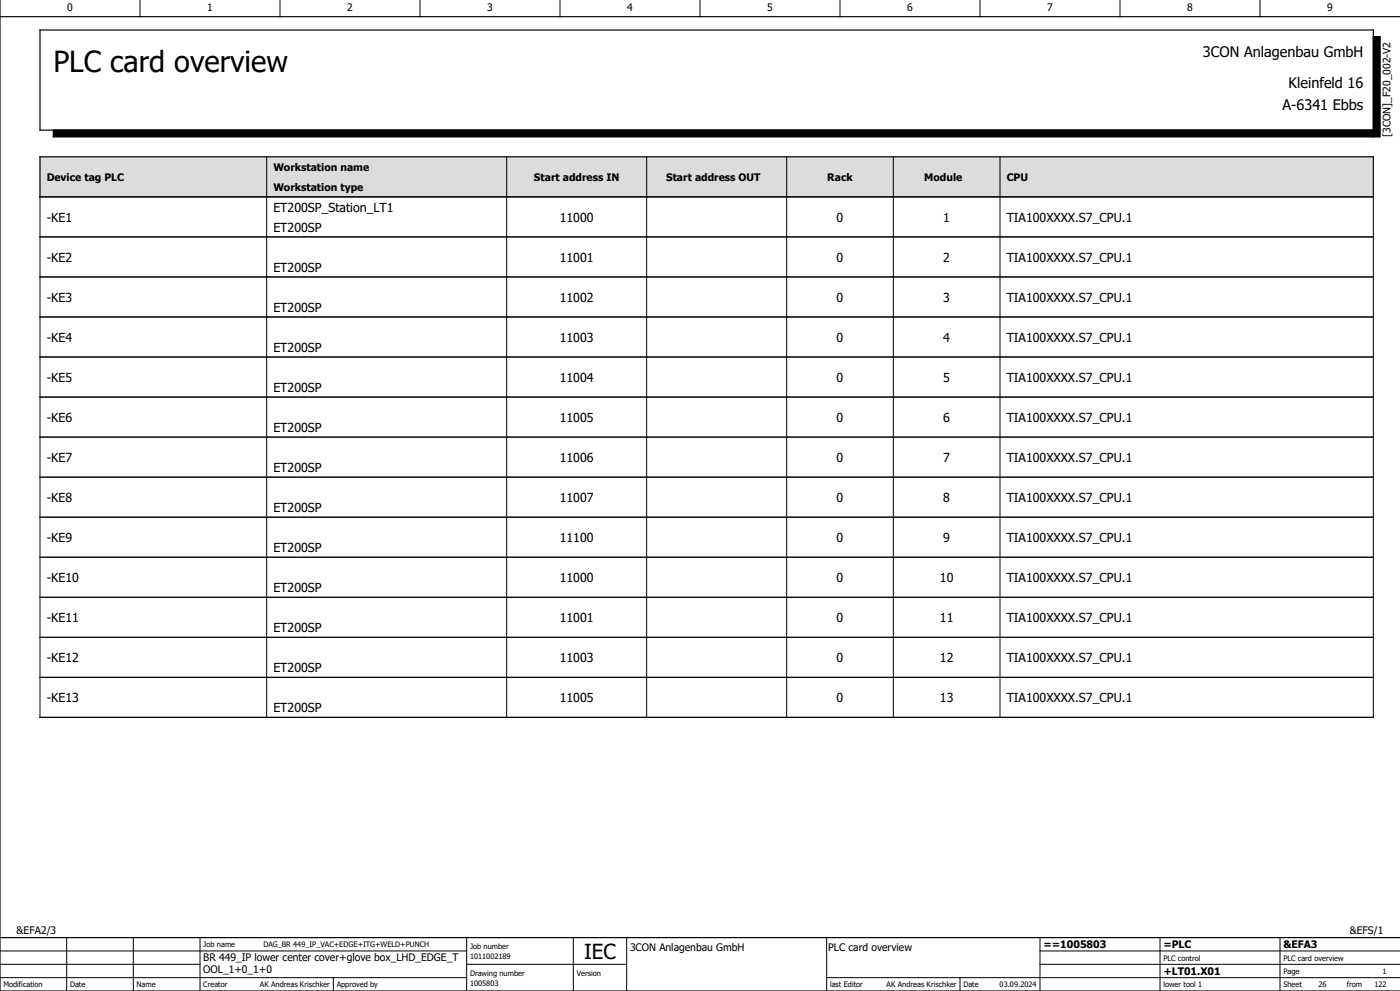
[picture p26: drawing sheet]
<svg xmlns="http://www.w3.org/2000/svg" width="420mm" height="297mm" viewBox="0 0 420 297" stroke-linecap="round" stroke-linejoin="round" font-family="sans-serif">
<defs><g id="words">
<text font-size="8.7" x="16" y="21.7">PLC card overview</text>
<text font-size="6.2" x="175.2" y="287.5">IEC</text>
<g font-size="4.3">
<text x="360.9" y="17">3CON Anlagenbau GmbH</text>
<text x="386.6" y="26.4">Kleinfeld 16</text>
<text x="384.8" y="33">A-6341 Ebbs</text>
</g>
<g font-size="3.7">
<text x="82" y="63.5">ET200SP_Station_LT1</text>
<text x="14" y="66.5">-KE1</text>
<text x="82" y="69.5">ET200SP</text>
<text x="167.9" y="66.5">11000</text>
<text x="251" y="66.5">0</text>
<text x="283" y="66.5">1</text>
<text x="302" y="66.5">TIA100XXXX.S7_CPU.1</text>
<text x="14" y="78.5">-KE2</text>
<text x="82" y="81.5">ET200SP</text>
<text x="167.9" y="78.5">11001</text>
<text x="251" y="78.5">0</text>
<text x="283" y="78.5">2</text>
<text x="302" y="78.5">TIA100XXXX.S7_CPU.1</text>
<text x="14" y="90.5">-KE3</text>
<text x="82" y="93.5">ET200SP</text>
<text x="167.9" y="90.5">11002</text>
<text x="251" y="90.5">0</text>
<text x="283" y="90.5">3</text>
<text x="302" y="90.5">TIA100XXXX.S7_CPU.1</text>
<text x="14" y="102.5">-KE4</text>
<text x="82" y="105.5">ET200SP</text>
<text x="167.9" y="102.5">11003</text>
<text x="251" y="102.5">0</text>
<text x="283" y="102.5">4</text>
<text x="302" y="102.5">TIA100XXXX.S7_CPU.1</text>
<text x="14" y="114.5">-KE5</text>
<text x="82" y="117.5">ET200SP</text>
<text x="167.9" y="114.5">11004</text>
<text x="251" y="114.5">0</text>
<text x="283" y="114.5">5</text>
<text x="302" y="114.5">TIA100XXXX.S7_CPU.1</text>
<text x="14" y="126.5">-KE6</text>
<text x="82" y="129.5">ET200SP</text>
<text x="167.9" y="126.5">11005</text>
<text x="251" y="126.5">0</text>
<text x="283" y="126.5">6</text>
<text x="302" y="126.5">TIA100XXXX.S7_CPU.1</text>
<text x="14" y="138.5">-KE7</text>
<text x="82" y="141.5">ET200SP</text>
<text x="167.9" y="138.5">11006</text>
<text x="251" y="138.5">0</text>
<text x="283" y="138.5">7</text>
<text x="302" y="138.5">TIA100XXXX.S7_CPU.1</text>
<text x="14" y="150.5">-KE8</text>
<text x="82" y="153.5">ET200SP</text>
<text x="167.9" y="150.5">11007</text>
<text x="251" y="150.5">0</text>
<text x="283" y="150.5">8</text>
<text x="302" y="150.5">TIA100XXXX.S7_CPU.1</text>
<text x="14" y="162.5">-KE9</text>
<text x="82" y="165.5">ET200SP</text>
<text x="167.9" y="162.5">11100</text>
<text x="251" y="162.5">0</text>
<text x="283" y="162.5">9</text>
<text x="302" y="162.5">TIA100XXXX.S7_CPU.1</text>
<text x="14" y="174.5">-KE10</text>
<text x="82" y="177.5">ET200SP</text>
<text x="167.9" y="174.5">11000</text>
<text x="251" y="174.5">0</text>
<text x="282" y="174.5">10</text>
<text x="302" y="174.5">TIA100XXXX.S7_CPU.1</text>
<text x="14" y="186.5">-KE11</text>
<text x="82" y="189.5">ET200SP</text>
<text x="167.9" y="186.5">11001</text>
<text x="251" y="186.5">0</text>
<text x="282" y="186.5">11</text>
<text x="302" y="186.5">TIA100XXXX.S7_CPU.1</text>
<text x="14" y="198.5">-KE12</text>
<text x="82" y="201.5">ET200SP</text>
<text x="167.9" y="198.5">11003</text>
<text x="251" y="198.5">0</text>
<text x="282" y="198.5">12</text>
<text x="302" y="198.5">TIA100XXXX.S7_CPU.1</text>
<text x="14" y="210.5">-KE13</text>
<text x="82" y="213.5">ET200SP</text>
<text x="167.9" y="210.5">11005</text>
<text x="251" y="210.5">0</text>
<text x="282" y="210.5">13</text>
<text x="302" y="210.5">TIA100XXXX.S7_CPU.1</text>
</g>
<g font-size="3.1">
<text x="20.2" y="3.4">0</text>
<text x="62.2" y="3.4">1</text>
<text x="104.2" y="3.4">2</text>
<text x="146.2" y="3.4">3</text>
<text x="188.2" y="3.4">4</text>
<text x="230.2" y="3.4">5</text>
<text x="272.2" y="3.4">6</text>
<text x="314.2" y="3.4">7</text>
<text x="356.2" y="3.4">8</text>
<text x="398.2" y="3.4">9</text>
<text x="417.1" y="41" transform="rotate(-90 417.1 41)">[3CON]_F20_002-V2</text>
<text x="82" y="51.2">Workstation name</text>
<text x="14" y="54.2">Device tag PLC</text>
<text x="82" y="57.2">Workstation type</text>
<text x="160.2" y="54.2">Start address IN</text>
<text x="199.8" y="54.2">Start address OUT</text>
<text x="248.2" y="54.2">Rack</text>
<text x="277.3" y="54.2">Module</text>
<text x="302" y="54.2">CPU</text>
<text x="5" y="280">&amp;EFA2/3</text>
<text x="404.9" y="280">&amp;EFS/1</text>
<text x="189" y="285">3CON Anlagenbau GmbH</text>
<text x="248.5" y="284.9">PLC card overview</text>
<text x="313" y="284.2">==1005803</text>
<text x="349" y="284.2">=PLC</text>
<text x="385" y="284.2">&amp;EFA3</text>
<text x="61" y="288">BR 449_IP lower center cover+glove box_LHD_EDGE_T</text>
<text x="61" y="291.8">OOL_1+0_1+0</text>
<text x="349" y="292.2">+LT01.X01</text>
</g>
<g font-size="2.2">
<text x="61" y="283.9">Job name</text>
<text x="79" y="283.9">DAG_BR 449_IP_VAC+EDGE+ITG+WELD+PUNCH</text>
<text x="141" y="287.4">1011002189</text>
<text x="141" y="284.4">Job number</text>
<text x="349" y="287.9">PLC control</text>
<text x="385" y="287.9">PLC card overview</text>
<text x="141" y="292.4">Drawing number</text>
<text x="173" y="292.4">Version</text>
<text x="385" y="291.9">Page</text>
<text x="414.8" y="291.9">1</text>
<text x="1" y="295.9">Modification</text>
<text x="21" y="295.9">Date</text>
<text x="41" y="295.9">Name</text>
<text x="61" y="295.9">Creator</text>
<text x="78" y="295.9">AK Andreas Krischker</text>
<text x="101" y="295.9">Approved by</text>
<text x="141" y="295.4">1005803</text>
<text x="249" y="295.9">last Editor</text>
<text x="266" y="295.9">AK Andreas Krischker</text>
<text x="289" y="295.9">Date</text>
<text x="299.9" y="295.9">03.09.2024</text>
<text x="349" y="295.9">lower tool 1</text>
<text x="385" y="295.9">Sheet</text>
<text x="395.6" y="295.9">26</text>
<text x="404" y="295.9">from</text>
<text x="412.3" y="295.9">122</text>
</g>
</g></defs>
<g fill="none" stroke="#000" stroke-width=".3">
<path d="M42 0v5M84 0v5M126 0v5M168 0v5M210 0v5M252 0v5M294 0v5M336 0v5M378 0v5M412 39h-396v2h398v-30h-2v30M12 59h400v156h-400zM80 47v12"/>
<path d="M80 59.1v11.9M152 47v23.9M194 47v23.9M236 47v23.9M268 47v23.9M300 47v23.9M12 71h400M80 71.1v11.9M152 71v11.9M194 71v11.9M236 71v11.9M268 71v11.9"/>
<path d="M300 71v11.9M12 83h400M12 95h400M80 83.2v11.8M80 95.2v11.8M152 83v11.8M152 95v11.9M194 83v11.8M194 95v11.9M236 83v11.8M236 95v11.9M268 83v11.8"/>
<path d="M268 95v11.9M300 83v11.8M300 95v11.9M12 107h400M12 119h400M80 107.2v11.8M80 119.1v11.9M152 107v11.9M152 119v11.9M194 107v11.9M194 119v11.9M236 107v11.9"/>
<path d="M236 119v11.9M268 107v11.9M268 119v11.9M300 107v11.9M300 119v11.9M12 131h400M80 131.2v11.8M152 131v11.8M194 131v11.8M236 131v11.8M268 131v11.8M300 131v11.8"/>
<path d="M12 143h400M12 155h400M80 143.2v11.8M80 155.1v11.9M152 143v11.9M152 155v11.9M194 143v11.9M194 155v11.9M236 143v11.9M236 155v11.9M268 143v11.9M268 155v11.9"/>
<path d="M300 143v11.9M300 155v11.9M12 167h400M12 179h400M80 167.1v11.9M80 179.2v11.8M152 167v11.9M152 179v11.8M194 167v11.9M194 179v11.8M236 167v11.9M236 179v11.8"/>
<path d="M268 167v11.9M268 179v11.8M300 167v11.9M300 179v11.8M12 191h400M80 191.2v11.8M152 191v11.9M194 191v11.9M236 191v11.9M268 191v11.9M300 191v11.9M12 203h400"/>
<path d="M80 203.2v11.8M152 203v11.9M194 203v11.9M236 203v11.9M268 203v11.9M300 203v11.9M0 293h140M0 289h60M0 285h140M20 281v16M40 281v16M60 281v16"/>
<path d="M100 293v3.9M140 289h48M140 281v16M172 281v16M188 281v16M248 293h171.9M248 281v16M288 293v3.9M312 289h107.9M312 281v16M348 281v16M384 281v16"/>
<path d="M420 285h-108"/>
</g>
<path d="M0 0v297h420M0 5h420M12 9h400v30h-400zM12 47h400v12h-400zM12 215h400M0 281h420" fill="none" stroke="#000" stroke-width=".35"/>
<path d="M16 39h396v2h-396zM412 11h2v30h-2z" fill="#000" stroke="#000" stroke-width=".3"/>
<path d="M12 47h400v12h-400z" fill="#dcdcdc" stroke="#dcdcdc" stroke-width=".3"/>
<path d="M12 47h400v12h-400z" fill="none" stroke="#dcdcdc" stroke-width=".3"/>
<use href="#words"/>
</svg>
